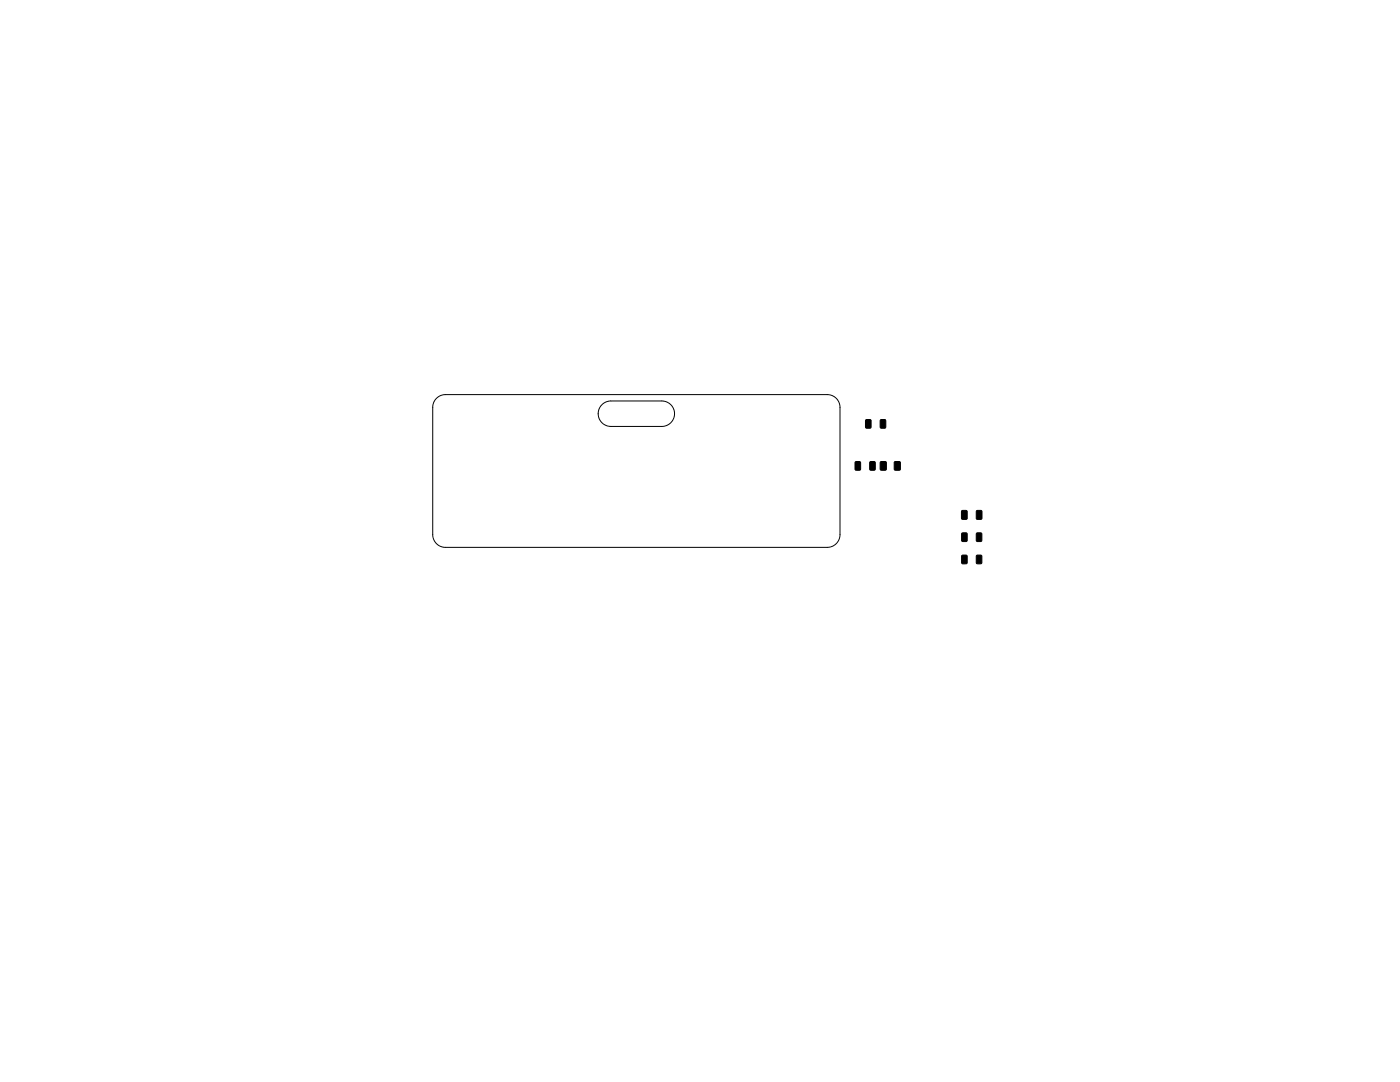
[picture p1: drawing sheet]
<svg xmlns="http://www.w3.org/2000/svg" width="279mm" height="216mm" viewBox="0 0 279 216" stroke-linecap="round" stroke-linejoin="round" font-family="sans-serif">
<path d="M87.1 79.5a2.54 2.54 0 0 1 1.8-.8h76.2a2.54 2.54 0 0 1 2.5 2.6v25.4a2.54 2.54 0 0 1-2.5 2.5h-76.2a2.54 2.54 0 0 1-2.5-2.5v-25.4a2.54 2.54 0 0 1 .7-1.8zM120.1 80.8a2.54 2.54 0 0 1 1.8-.8h10.2a2.54 2.54 0 0 1 2.5 2.6 2.54 2.54 0 0 1-2.5 2.5h-10.2a2.54 2.54 0 0 1-2.3-1.6 2.54 2.54 0 0 1 .5-2.7z" fill="none" stroke="#000" stroke-width=".2"/>
<path d="M170.7 92.2l.8-.1 .2 .1 .1 1.4-.2 .2h-.7l-.2-.1zM172.8 83.8l.8-.1 .2 .1 .1 1.4-.2 .2-.7 .1-.2-.2zM173.6 92.2l.9-.1 .2 .1v1.4l-.1 .2h-.8l-.2-.1zM175.7 83.8l.9-.1 .1 .1 .1 1.4-.2 .2-.7 .1-.2-.2zM175.7 92.2l1-.1 .2 .1v1.4l-.1 .2-1.1-.1zM178.5 92.2l1-.1 .2 .1v1.4l-.1 .2-1.1-.1zM192 110.8h.8l.2 .1v1.4l-.1 .2h-.8l-.2-.1zM192 106.4l.8-.1 .2 .1v1.4l-.1 .2-.8 .1-.2-.2zM192 101.9l.8-.1 .2 .2v1.4l-.1 .2h-.8l-.2-.1zM194.9 110.8h.8l.2 .1 .1 1.4-.2 .2h-.7l-.2-.1zM194.9 106.4l.8-.1 .2 .1 .1 1.4-.2 .2-.7 .1-.2-.2zM194.9 101.9l.9-.1 .1 .2 .1 1.4-.2 .2h-.7l-.2-.1z" fill="#000" stroke="#000" stroke-width=".2"/>
</svg>
